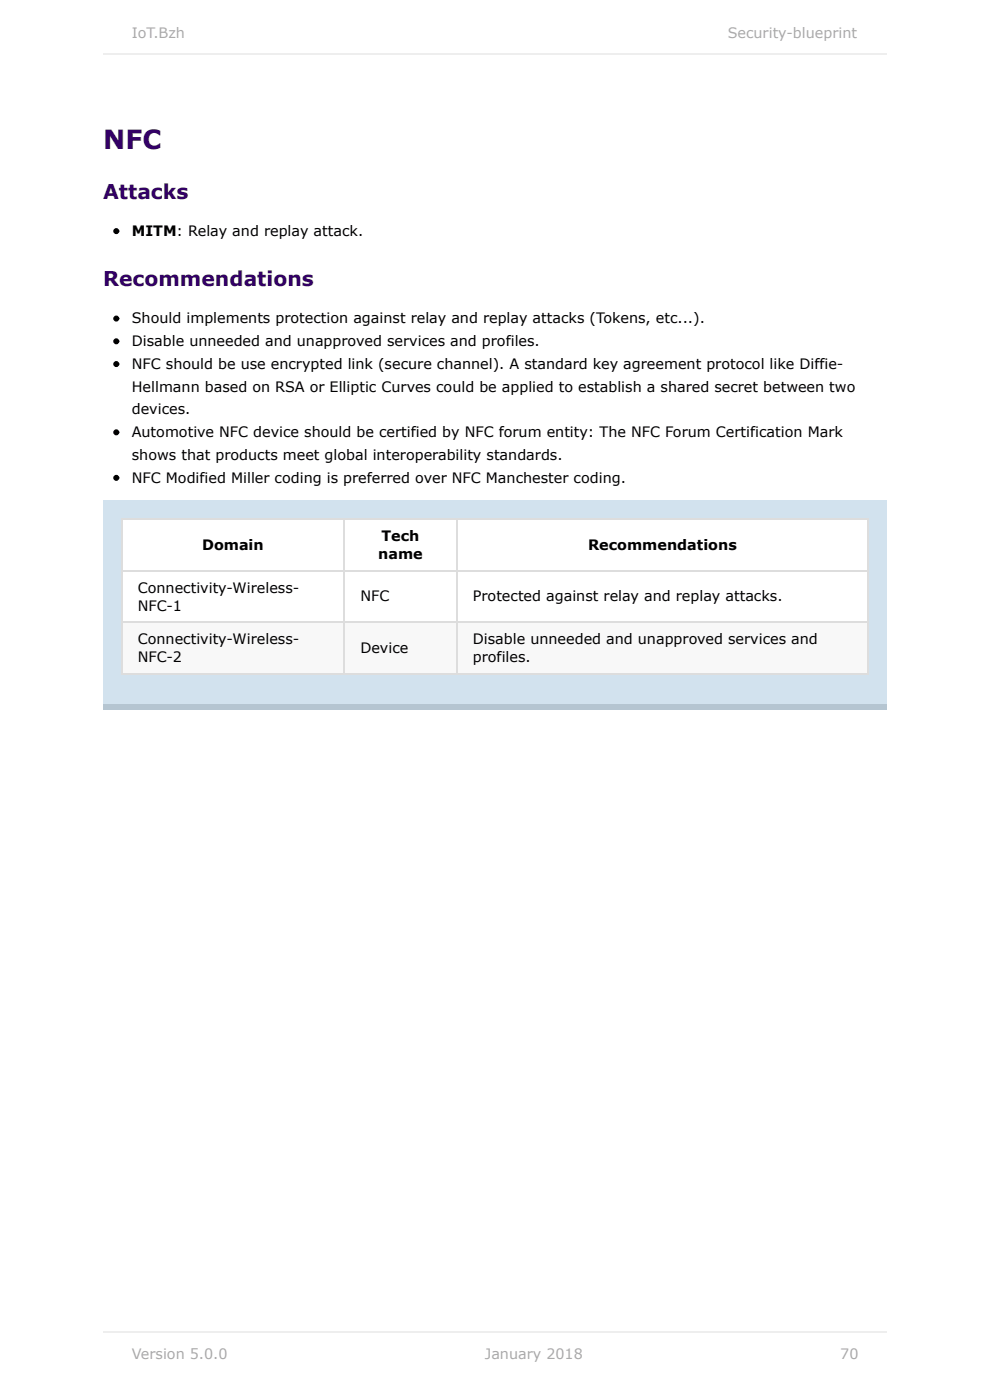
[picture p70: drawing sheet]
<svg xmlns="http://www.w3.org/2000/svg" width="210mm" height="297mm" viewBox="0 0 210 297" stroke-linecap="round" stroke-linejoin="round" font-family="sans-serif">
<defs><g id="words">
<text font-size="5.6" fill="#306" x="21.9" y="31.5">NFC</text>
<g font-size="4.3" fill="#306">
<text x="21.9" y="42.2">Attacks</text>
<text x="21.9" y="60.7">Recommendations</text>
</g>
<g font-size="3" fill="#aaa">
<text x="28" y="8.1">IoT.Bzh</text>
<text x="154.4" y="8.1">Security-blueprint</text>
<text x="28" y="288.4">Version 5.0.0</text>
<text x="102.8" y="288.4">January 2018</text>
<text x="178.2" y="288.4">70</text>
</g>
<g font-size="3">
<text x="28" y="50.1">MITM: Relay and replay attack.</text>
<text x="28" y="68.6">Should implements protection against relay and replay attacks (Tokens, etc...).</text>
<text x="28" y="73.4">Disable unneeded and unapproved services and profiles.</text>
<text x="28" y="78.3">NFC should be use encrypted link (secure channel). A standard key agreement protocol like Diffie-</text>
<text x="28" y="83.1">Hellmann based on RSA or Elliptic Curves could be applied to establish a shared secret between two</text>
<text x="28" y="87.9">devices.</text>
<text x="28" y="92.7">Automotive NFC device should be certified by NFC forum entity: The NFC Forum Certification Mark</text>
<text x="28" y="97.6">shows that products meet global interoperability standards.</text>
<text x="28" y="102.4">NFC Modified Miller coding is preferred over NFC Manchester coding.</text>
<text x="42.9" y="116.6">Domain</text>
<text x="80.2" y="118.6">name</text>
<text x="80.9" y="114.8">Tech</text>
<text x="124.8" y="116.6">Recommendations</text>
<text x="29.2" y="125.8">Connectivity-Wireless-</text>
<text x="29.2" y="129.6">NFC-1</text>
<text x="76.4" y="127.5">NFC</text>
<text x="100.3" y="127.5">Protected against relay and replay attacks.</text>
<text x="29.2" y="136.7">Connectivity-Wireless-</text>
<text x="100.3" y="136.7">Disable unneeded and unapproved services and</text>
<text x="29.2" y="140.5">NFC-2</text>
<text x="76.4" y="138.5">Device</text>
<text x="100.3" y="140.5">profiles.</text>
</g>
</g></defs>
<path d="M21.9 106.2h166.2v44.5h-166.2z" fill="#d2e2ee"/>
<path d="M21.9 149.4h166.2v1.3h-166.2z" fill="#b5c5d1"/>
<g fill="#fff">
<path d="M25.7 110h47.2v10.9h-47.2z"/>
<path d="M72.9 110h23.9v10.9h-23.9z"/>
<path d="M96.8 110h87.3v10.9h-87.3z"/>
<path d="M25.7 120.9h47.2v11h-47.2z"/>
<path d="M72.9 120.9h23.9v11h-23.9z"/>
<path d="M96.8 120.9h87.3v11h-87.3z"/>
</g>
<g fill="#f8f8f8">
<path d="M25.7 131.9h47.2v10.9h-47.2z"/>
<path d="M72.9 131.9h23.9v10.9h-23.9z"/>
<path d="M96.8 131.9h87.3v10.9h-87.3z"/>
</g>
<path d="M25.7 110.1h158.6M25.8 110v33M73 110v33M96.9 110v33M184.2 110v33M25.7 132h158.6M25.7 121.1h158.6M25.7 142.9h158.6" fill="none" stroke="#ddd" stroke-width=".25"/>
<g fill="#000" stroke="#000" stroke-width=".25">
<circle cx="24.7" cy="49" r=".51"/>
<circle cx="24.7" cy="72.4" r=".51"/>
<circle cx="24.7" cy="67.6" r=".51"/>
<circle cx="24.7" cy="77.2" r=".51"/>
<circle cx="24.7" cy="91.7" r=".51"/>
<circle cx="24.7" cy="101.4" r=".51"/>
</g>
<path d="M21.9 11.6h166.2M21.9 282.6h166.2" fill="none" stroke="#eee" stroke-width=".25"/>
<use href="#words"/>
</svg>
